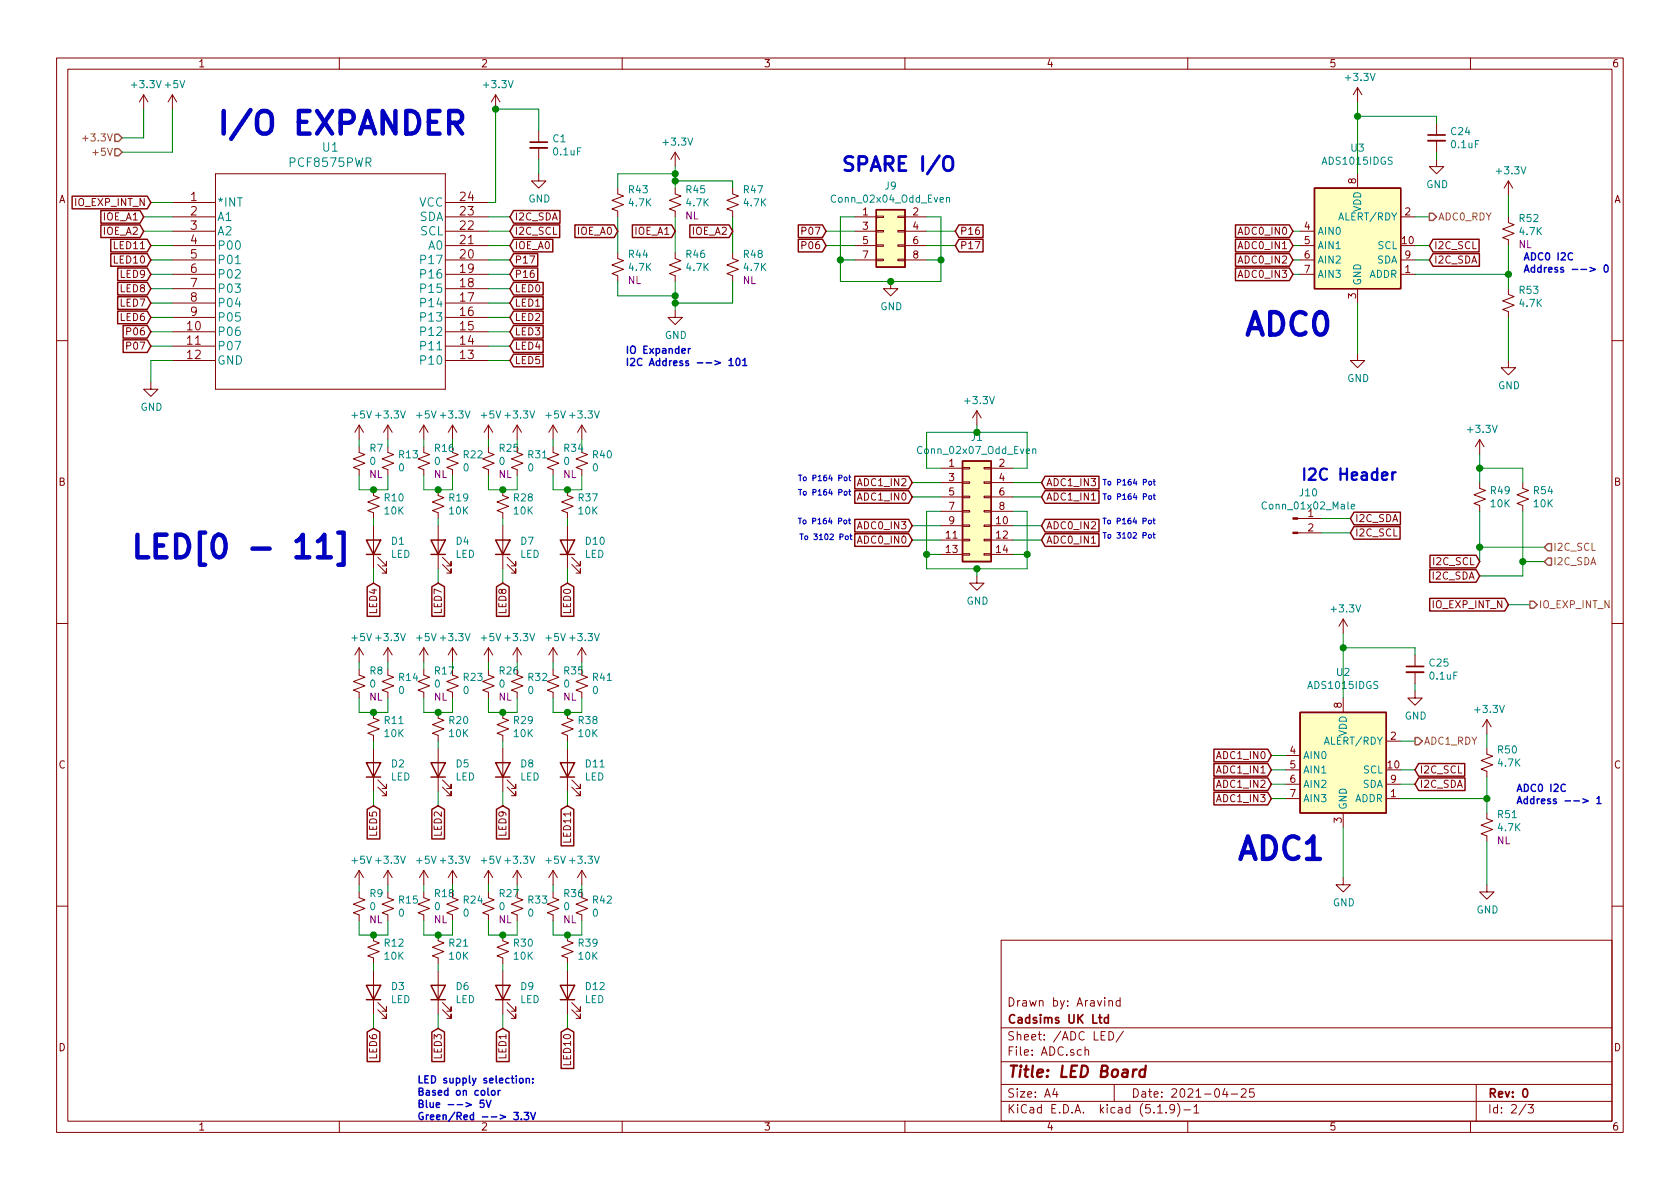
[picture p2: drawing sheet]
<svg xmlns="http://www.w3.org/2000/svg" width="297mm" height="210mm" viewBox="0 0 297 210" stroke-linecap="round" stroke-linejoin="round" font-family="sans-serif">
<defs><g id="words">
<g font-size="5.6" fill="#0000c2">
<text x="38.1" y="23.8">I/O EXPANDER</text>
<text x="219.7" y="59.4">ADC0</text>
<text x="22.9" y="98.7">LED[0 - 11]</text>
<text x="218.4" y="152.1">ADC1</text>
</g>
<text font-size="3.5" fill="#0000c2" x="148.6" y="30.3">SPARE I/O</text>
<text font-size="2.8" fill="#0000c2" x="229.9" y="85">I2C Header</text>
<text font-size="2.8" fill="#840000" x="178" y="190.5">Title: LED Board</text>
<g font-size="2.1" fill="#008484">
<text x="51.5" y="29.5">PCF8575PWR</text>
<text x="57.1" y="26.8">U1</text>
<text x="38.4" y="36.5">*INT</text>
<text x="38.4" y="39.1">A1</text>
<text x="38.4" y="41.6">A2</text>
<text x="74.1" y="39.1">SDA</text>
<text x="74.1" y="36.5">VCC</text>
<text x="74.3" y="41.6">SCL</text>
<text x="38.4" y="44.2">P00</text>
<text x="38.4" y="46.7">P01</text>
<text x="74.8" y="46.7">P17</text>
<text x="75.8" y="44.2">A0</text>
<text x="38.4" y="49.2">P02</text>
<text x="38.4" y="51.8">P03</text>
<text x="74.8" y="51.8">P15</text>
<text x="74.8" y="49.2">P16</text>
<text x="38.4" y="54.3">P04</text>
<text x="38.4" y="56.9">P05</text>
<text x="38.4" y="59.4">P06</text>
<text x="74.8" y="59.4">P12</text>
<text x="74.8" y="56.9">P13</text>
<text x="74.8" y="54.3">P14</text>
<text x="38.4" y="61.9">P07</text>
<text x="38.4" y="64.5">GND</text>
<text x="74.8" y="64.5">P10</text>
<text x="74.8" y="61.9">P11</text>
</g>
<g font-size="2.1" fill="#840000">
<text x="33.7" y="35.6">1</text>
<text x="81.4" y="35.6">24</text>
<text x="33.7" y="38.1">2</text>
<text x="33.7" y="40.6">3</text>
<text x="81.4" y="40.6">22</text>
<text x="81.4" y="38.1">23</text>
<text x="33.7" y="43.2">4</text>
<text x="33.7" y="45.7">5</text>
<text x="81.4" y="45.7">20</text>
<text x="81.4" y="43.2">21</text>
<text x="33.7" y="48.3">6</text>
<text x="33.7" y="50.8">7</text>
<text x="33.7" y="53.3">8</text>
<text x="81.4" y="53.3">17</text>
<text x="81.4" y="50.8">18</text>
<text x="81.4" y="48.3">19</text>
<text x="33.1" y="58.4">10</text>
<text x="33.7" y="55.9">9</text>
<text x="81.4" y="58.4">15</text>
<text x="81.4" y="55.9">16</text>
<text x="33.1" y="61">11</text>
<text x="33.1" y="63.5">12</text>
<text x="81.4" y="63.5">13</text>
<text x="81.4" y="61">14</text>
<text x="178" y="178">Drawn by: Aravind</text>
<text x="178" y="184">Sheet: /ADC LED/</text>
<text x="178" y="181">Cadsims UK Ltd</text>
<text x="178" y="186.7">File: ADC.sch</text>
<text x="178" y="196.9">KiCad E.D.A. kicad (5.1.9)-1</text>
<text x="178" y="194.1">Size: A4</text>
<text x="200" y="194.1">Date: 2021-04-25</text>
<text x="263" y="194.1">Rev: 0</text>
<text x="263" y="196.9">Id: 2/3</text>
</g>
<g font-size="1.8" fill="#840000">
<text x="35" y="11.9">1</text>
<text x="85" y="11.9">2</text>
<text x="135" y="11.9">3</text>
<text x="185" y="11.9">4</text>
<text x="235" y="11.9">5</text>
<text x="285" y="11.9">6</text>
<text x="10.4" y="35.9">A</text>
<text x="239.8" y="32.5" transform="rotate(-90 239.8 32.5)">8</text>
<text x="285.4" y="35.9">A</text>
<text x="13.4" y="36.4">IO_EXP_INT_N</text>
<text x="18.3" y="39">IOE_A1</text>
<text x="18.3" y="41.5">IOE_A2</text>
<text x="91" y="41.5">I2C_SCL</text>
<text x="91" y="39">I2C_SDA</text>
<text x="102.1" y="41.5">IOE_A0</text>
<text x="112.3" y="41.5">IOE_A1</text>
<text x="122.5" y="41.5">IOE_A2</text>
<text x="142.1" y="41.5">P07</text>
<text x="152.6" y="38.1">1</text>
<text x="152.6" y="40.6">3</text>
<text x="161.4" y="38.1">2</text>
<text x="161.4" y="40.6">4</text>
<text x="169.7" y="41.5">P16</text>
<text x="219.3" y="41.5">ADC0_IN0</text>
<text x="230.7" y="40.6">4</text>
<text x="248.4" y="38.1">2</text>
<text x="20.4" y="44.1">LED11</text>
<text x="20.4" y="46.6">LED10</text>
<text x="91" y="46.6">P17</text>
<text x="91" y="44.1">IOE_A0</text>
<text x="142.1" y="44.1">P06</text>
<text x="152.6" y="43.2">5</text>
<text x="152.6" y="45.7">7</text>
<text x="161.4" y="43.2">6</text>
<text x="161.4" y="45.7">8</text>
<text x="169.7" y="44.1">P17</text>
<text x="219.3" y="46.6">ADC0_IN2</text>
<text x="219.3" y="44.1">ADC0_IN1</text>
<text x="230.7" y="43.2">5</text>
<text x="230.7" y="45.7">6</text>
<text x="248" y="43.2">10</text>
<text x="248.4" y="45.7">9</text>
<text x="253.5" y="46.6">I2C_SDA</text>
<text x="253.5" y="44.1">I2C_SCL</text>
<text x="21.4" y="49.1">LED9</text>
<text x="21.4" y="51.7">LED8</text>
<text x="91" y="49.1">P16</text>
<text x="91" y="51.7">LED0</text>
<text x="219.3" y="49.1">ADC0_IN3</text>
<text x="230.7" y="48.3">7</text>
<text x="239.8" y="52.8" transform="rotate(-90 239.8 52.8)">3</text>
<text x="248.4" y="48.3">1</text>
<text x="21.4" y="54.2">LED7</text>
<text x="21.4" y="56.8">LED6</text>
<text x="22.7" y="59.3">P06</text>
<text x="91" y="59.3">LED3</text>
<text x="91" y="54.2">LED1</text>
<text x="91" y="56.8">LED2</text>
<text x="22.7" y="61.8">P07</text>
<text x="91" y="64.4">LED5</text>
<text x="91" y="61.8">LED4</text>
<text x="88.4" y="79.9">R25</text>
<text x="167.8" y="82.5">1</text>
<text x="176.7" y="82.5">2</text>
<text x="10.4" y="85.9">B</text>
<text x="151.9" y="86">ADC1_IN2</text>
<text x="151.9" y="88.5">ADC1_IN0</text>
<text x="167.8" y="85.1">3</text>
<text x="167.8" y="87.6">5</text>
<text x="176.7" y="85.1">4</text>
<text x="176.7" y="87.6">6</text>
<text x="184.9" y="88.5">ADC1_IN1</text>
<text x="184.9" y="86">ADC1_IN3</text>
<text x="285.4" y="85.9">B</text>
<text x="151.9" y="93.6">ADC0_IN3</text>
<text x="167.3" y="95.2">11</text>
<text x="167.8" y="90.2">7</text>
<text x="167.8" y="92.7">9</text>
<text x="176.2" y="92.7">10</text>
<text x="176.2" y="95.2">12</text>
<text x="176.7" y="90.2">8</text>
<text x="184.9" y="93.6">ADC0_IN2</text>
<text x="231.3" y="91.4">1</text>
<text x="231.3" y="94">2</text>
<text x="239.5" y="94.9">I2C_SCL</text>
<text x="239.5" y="92.3">I2C_SDA</text>
<text x="151.9" y="96.1">ADC0_IN0</text>
<text x="167.3" y="97.8">13</text>
<text x="176.2" y="97.8">14</text>
<text x="184.9" y="96.1">ADC0_IN1</text>
<text x="253.6" y="99.9">I2C_SCL</text>
<text x="253.4" y="102.5">I2C_SDA</text>
<text x="253.4" y="107.6">IO_EXP_INT_N</text>
<text x="66.7" y="108.4" transform="rotate(-90 66.7 108.4)">LED4</text>
<text x="78.1" y="108.4" transform="rotate(-90 78.1 108.4)">LED7</text>
<text x="89.5" y="108.4" transform="rotate(-90 89.5 108.4)">LED8</text>
<text x="101" y="108.4" transform="rotate(-90 101 108.4)">LED0</text>
<text x="76.9" y="119.3">R17</text>
<text x="88.4" y="119.3">R26</text>
<text x="99.8" y="119.3">R35</text>
<text x="237.2" y="125.2" transform="rotate(-90 237.2 125.2)">8</text>
<text x="245.9" y="130.8">2</text>
<text x="10.4" y="135.9">C</text>
<text x="215.4" y="134.2">ADC1_IN0</text>
<text x="215.4" y="136.8">ADC1_IN1</text>
<text x="228.1" y="133.3">4</text>
<text x="228.1" y="135.9">5</text>
<text x="245.4" y="135.9">10</text>
<text x="251" y="136.8">I2C_SCL</text>
<text x="285.4" y="135.9">C</text>
<text x="215.4" y="141.9">ADC1_IN3</text>
<text x="215.4" y="139.3">ADC1_IN2</text>
<text x="228.1" y="138.4">6</text>
<text x="228.1" y="141">7</text>
<text x="245.9" y="141">1</text>
<text x="245.9" y="138.4">9</text>
<text x="251" y="139.3">I2C_SDA</text>
<text x="66.7" y="147.8" transform="rotate(-90 66.7 147.8)">LED5</text>
<text x="78.1" y="147.8" transform="rotate(-90 78.1 147.8)">LED2</text>
<text x="89.5" y="147.8" transform="rotate(-90 89.5 147.8)">LED9</text>
<text x="101" y="148.8" transform="rotate(-90 101 148.8)">LED11</text>
<text x="237.2" y="145.5" transform="rotate(-90 237.2 145.5)">3</text>
<text x="76.9" y="158.6">R18</text>
<text x="88.4" y="158.6">R27</text>
<text x="99.8" y="158.6">R36</text>
<text x="10.4" y="185.9">D</text>
<text x="285.4" y="185.9">D</text>
<text x="66.7" y="187.2" transform="rotate(-90 66.7 187.2)">LED6</text>
<text x="78.1" y="187.2" transform="rotate(-90 78.1 187.2)">LED3</text>
<text x="89.5" y="187.2" transform="rotate(-90 89.5 187.2)">LED1</text>
<text x="101" y="188.2" transform="rotate(-90 101 188.2)">LED10</text>
<text x="35" y="199.9">1</text>
<text x="85" y="199.9">2</text>
<text x="135" y="199.9">3</text>
<text x="185" y="199.9">4</text>
<text x="235" y="199.9">5</text>
<text x="285" y="199.9">6</text>
</g>
<g font-size="1.8" fill="#008484">
<text x="23.4" y="15.6">+3.3V +5V</text>
<text x="85.7" y="15.6">+3.3V</text>
<text x="238.1" y="14.3">+3.3V</text>
<text x="256.6" y="23.9">C24</text>
<text x="97.8" y="25.2">C1</text>
<text x="98" y="27.5">0.1uF</text>
<text x="117.4" y="25.7">+3.3V</text>
<text x="234" y="29.1">ADS1015IDGS</text>
<text x="238.9" y="26.8">U3</text>
<text x="256.7" y="26.2">0.1uF</text>
<text x="93.4" y="35.8">GND</text>
<text x="111.2" y="34.2">R43</text>
<text x="121.4" y="34.2">R45</text>
<text x="131.5" y="34.2">R47</text>
<text x="147.4" y="35.8">Conn_02x04_Odd_Even</text>
<text x="156.5" y="33.5">J9</text>
<text x="252.2" y="33.3">GND</text>
<text x="264.7" y="30.8">+3.3V</text>
<text x="111.3" y="36.5">4.7K</text>
<text x="121.5" y="36.5">4.7K</text>
<text x="131.6" y="36.5">4.7K</text>
<text x="232.9" y="41.5">AIN0</text>
<text x="237" y="39">ALERT/RDY</text>
<text x="240.7" y="37.5" transform="rotate(-90 240.7 37.5)">VDD</text>
<text x="268.7" y="39.3">R52</text>
<text x="268.8" y="41.6">4.7K</text>
<text x="111.2" y="45.6">R44</text>
<text x="111.3" y="47.9">4.7K</text>
<text x="121.4" y="45.6">R46</text>
<text x="121.5" y="47.9">4.7K</text>
<text x="131.5" y="45.6">R48</text>
<text x="131.6" y="47.9">4.7K</text>
<text x="232.9" y="44.1">AIN1</text>
<text x="232.9" y="46.6">AIN2</text>
<text x="243.4" y="46.6">SDA</text>
<text x="243.6" y="44.1">SCL</text>
<text x="232.9" y="49.1">AIN3</text>
<text x="240.7" y="50.5" transform="rotate(-90 240.7 50.5)">GND</text>
<text x="242" y="49.1">ADDR</text>
<text x="268.7" y="52">R53</text>
<text x="117.6" y="59.9">GND</text>
<text x="155.7" y="54.9">GND</text>
<text x="268.8" y="54.3">4.7K</text>
<text x="170.8" y="71.5">+3.3V</text>
<text x="238.2" y="67.6">GND</text>
<text x="264.9" y="68.8">GND</text>
<text x="24.8" y="72.6">GND</text>
<text x="62.3" y="74">+5V +3.3V</text>
<text x="73.7" y="74">+5V +3.3V</text>
<text x="85.1" y="74">+5V +3.3V</text>
<text x="96.6" y="74">+5V +3.3V</text>
<text x="171.8" y="78">J1</text>
<text x="259.7" y="76.5">+3.3V</text>
<text x="65.4" y="79.9">R7</text>
<text x="65.4" y="82.2">0</text>
<text x="70.5" y="83.4">0</text>
<text x="70.6" y="81">R13</text>
<text x="76.9" y="82.2">0</text>
<text x="76.9" y="79.9">R16</text>
<text x="81.9" y="83.4">0</text>
<text x="82" y="81">R22</text>
<text x="88.3" y="82.2">0</text>
<text x="93.4" y="83.4">0</text>
<text x="93.4" y="81">R31</text>
<text x="99.7" y="82.2">0</text>
<text x="99.8" y="79.9">R34</text>
<text x="104.8" y="83.4">0</text>
<text x="104.9" y="81">R40</text>
<text x="162.7" y="80.3">Conn_02x07_Odd_Even</text>
<text x="68" y="88.7">R10</text>
<text x="79.5" y="88.7">R19</text>
<text x="90.9" y="88.7">R28</text>
<text x="102.3" y="88.7">R37</text>
<text x="229.9" y="87.8">J10</text>
<text x="263.6" y="87.4">R49</text>
<text x="263.6" y="89.7">10K</text>
<text x="271.2" y="87.4">R54</text>
<text x="271.2" y="89.7">10K</text>
<text x="68" y="91">10K</text>
<text x="79.5" y="91">10K</text>
<text x="90.9" y="91">10K</text>
<text x="102.3" y="91">10K</text>
<text x="223.7" y="90.1">Conn_01x02_Male</text>
<text x="69.1" y="98.6">LED</text>
<text x="69.2" y="96.3">D1</text>
<text x="80.5" y="98.6">LED</text>
<text x="80.7" y="96.3">D4</text>
<text x="91.9" y="98.6">LED</text>
<text x="92.1" y="96.3">D7</text>
<text x="103.4" y="98.6">LED</text>
<text x="103.6" y="96.3">D10</text>
<text x="170.9" y="106.9">GND</text>
<text x="62.3" y="113.4">+5V +3.3V</text>
<text x="73.7" y="113.4">+5V +3.3V</text>
<text x="85.1" y="113.4">+5V +3.3V</text>
<text x="96.6" y="113.4">+5V +3.3V</text>
<text x="235.5" y="108.3">+3.3V</text>
<text x="65.4" y="119.3">R8</text>
<text x="236.4" y="119.5">U2</text>
<text x="252.8" y="117.9">C25</text>
<text x="65.4" y="121.6">0</text>
<text x="70.5" y="122.7">0</text>
<text x="70.6" y="120.4">R14</text>
<text x="76.9" y="121.6">0</text>
<text x="81.9" y="122.7">0</text>
<text x="82" y="120.4">R23</text>
<text x="88.3" y="121.6">0</text>
<text x="93.4" y="122.7">0</text>
<text x="93.4" y="120.4">R32</text>
<text x="99.7" y="121.6">0</text>
<text x="104.8" y="122.7">0</text>
<text x="104.9" y="120.4">R41</text>
<text x="231.5" y="121.8">ADS1015IDGS</text>
<text x="252.9" y="120.2">0.1uF</text>
<text x="68" y="128">R11</text>
<text x="68" y="130.3">10K</text>
<text x="79.5" y="128">R20</text>
<text x="79.5" y="130.3">10K</text>
<text x="90.9" y="128">R29</text>
<text x="90.9" y="130.3">10K</text>
<text x="102.3" y="128">R38</text>
<text x="102.3" y="130.3">10K</text>
<text x="234.5" y="131.7">ALERT/RDY</text>
<text x="238.1" y="130.2" transform="rotate(-90 238.1 130.2)">VDD</text>
<text x="248.4" y="127.2">GND</text>
<text x="260.9" y="126.1">+3.3V</text>
<text x="69.2" y="135.7">D2</text>
<text x="80.7" y="135.7">D5</text>
<text x="92.1" y="135.7">D8</text>
<text x="103.6" y="135.7">D11</text>
<text x="230.4" y="134.2">AIN0</text>
<text x="230.4" y="136.8">AIN1</text>
<text x="241.1" y="136.8">SCL</text>
<text x="264.9" y="133.2">R50</text>
<text x="265" y="135.6">4.7K</text>
<text x="69.1" y="138">LED</text>
<text x="80.5" y="138">LED</text>
<text x="91.9" y="138">LED</text>
<text x="103.4" y="138">LED</text>
<text x="230.4" y="139.3">AIN2</text>
<text x="230.4" y="141.9">AIN3</text>
<text x="238.1" y="143.3" transform="rotate(-90 238.1 143.3)">GND</text>
<text x="239.5" y="141.9">ADDR</text>
<text x="240.9" y="139.3">SDA</text>
<text x="264.9" y="144.7">R51</text>
<text x="265" y="147">4.7K</text>
<text x="62.3" y="152.7">+5V +3.3V</text>
<text x="73.7" y="152.7">+5V +3.3V</text>
<text x="85.1" y="152.7">+5V +3.3V</text>
<text x="96.6" y="152.7">+5V +3.3V</text>
<text x="65.4" y="158.6">R9</text>
<text x="65.4" y="161">0</text>
<text x="70.6" y="159.8">R15</text>
<text x="76.9" y="161">0</text>
<text x="82" y="159.8">R24</text>
<text x="88.3" y="161">0</text>
<text x="93.4" y="159.8">R33</text>
<text x="99.7" y="161">0</text>
<text x="104.9" y="159.8">R42</text>
<text x="235.7" y="160.3">GND</text>
<text x="261.1" y="161.5">GND</text>
<text x="68" y="167.4">R12</text>
<text x="70.5" y="162.1">0</text>
<text x="79.5" y="167.4">R21</text>
<text x="81.9" y="162.1">0</text>
<text x="90.9" y="167.4">R30</text>
<text x="93.4" y="162.1">0</text>
<text x="102.3" y="167.4">R39</text>
<text x="104.8" y="162.1">0</text>
<text x="68" y="169.7">10K</text>
<text x="79.5" y="169.7">10K</text>
<text x="90.9" y="169.7">10K</text>
<text x="102.3" y="169.7">10K</text>
<text x="69.1" y="177.4">LED</text>
<text x="69.2" y="175.1">D3</text>
<text x="80.5" y="177.4">LED</text>
<text x="80.7" y="175.1">D6</text>
<text x="91.9" y="177.4">LED</text>
<text x="92.1" y="175.1">D9</text>
<text x="103.4" y="177.4">LED</text>
<text x="103.6" y="175.1">D12</text>
</g>
<g font-size="1.8" fill="#848400">
<text x="15.4" y="25">+3.3V</text>
<text x="16.9" y="27.6">+5V</text>
<text x="254.3" y="39">ADC0_RDY</text>
<text x="274.6" y="97.4">I2C_SCL</text>
<text x="274.6" y="99.9">I2C_SDA</text>
<text x="272" y="107.6">IO_EXP_INT_N</text>
<text x="251.7" y="131.7">ADC1_RDY</text>
</g>
<g font-size="1.8" fill="#840084">
<text x="121.2" y="38.8">NL</text>
<text x="268.5" y="43.9">NL</text>
<text x="111" y="50.2">NL</text>
<text x="131.3" y="50.2">NL</text>
<text x="65.3" y="84.5">NL</text>
<text x="76.7" y="84.5">NL</text>
<text x="88.2" y="84.5">NL</text>
<text x="99.6" y="84.5">NL</text>
<text x="65.3" y="123.9">NL</text>
<text x="76.7" y="123.9">NL</text>
<text x="88.2" y="123.9">NL</text>
<text x="99.6" y="123.9">NL</text>
<text x="264.7" y="149.3">NL</text>
<text x="65.3" y="163.3">NL</text>
<text x="76.7" y="163.3">NL</text>
<text x="88.2" y="163.3">NL</text>
<text x="99.6" y="163.3">NL</text>
</g>
<g font-size="1.8" fill="#0000c2">
<text x="269.2" y="46">ADC0 I2C</text>
<text x="269.2" y="48.2">Address --&gt; 0</text>
<text x="110.5" y="62.6">IO Expander</text>
<text x="110.5" y="64.7">I2C Address --&gt; 101</text>
<text x="268" y="140">ADC0 I2C</text>
<text x="268" y="142.2">Address --&gt; 1</text>
<text x="73.7" y="191.6">LED supply selection:</text>
<text x="73.7" y="193.7">Based on color</text>
<text x="73.7" y="195.9">Blue --&gt; 5V</text>
<text x="73.7" y="198.1">Green/Red --&gt; 3.3V</text>
</g>
<g font-size="1.4" fill="#0000c2">
<text x="141" y="85.1">To P164 Pot</text>
<text x="141" y="87.6">To P164 Pot</text>
<text x="194.8" y="85.8">To P164 Pot</text>
<text x="194.8" y="88.4">To P164 Pot</text>
<text x="141.2" y="95.5">To 3102 Pot</text>
<text x="142.7" y="92.7">To P164 Pot</text>
<text x="194.8" y="95.2">To 3102 Pot</text>
<text x="196.6" y="92.7">To P164 Pot</text>
</g>
</g></defs>
<g fill="none" stroke="#840000" stroke-width=".18">
<path d="M10 10.3h277v189.9h-277zM12 12.2h273v186.1h-273zM25.4 16.8l-.8 1.2M25.4 16.8v2.5M25.4 16.8l.8 1.2M30.5 16.8l-.8 1.2M30.5 16.8v2.5M30.5 16.8l.7 1.2M60 10.3v1.9M87.6 16.8l-.7 1.2M87.6 16.8v2.5M87.6 16.8l.8 1.2"/>
<path d="M110 10.3v1.9M160 10.3v1.9M210 10.3v1.9M240 15.5l-.7 1.3M240 15.5v2.5M240 15.5l.8 1.3M260 10.3v1.9M30.5 38.3h7.6M30.5 35.8h7.6M38.1 30.7h40.6v38.1h-40.6zM78.7 38.3h7.7M78.7 35.8h7.7"/>
<path d="M95.2 30.7v1.3h1.3l-1.3 1.3-1.2-1.3h1.2M95.2 23.1v2M95.2 26.2v2M109.2 33.3v1l1 .4-2 .7 2 .8-2 .8 1 .3v1M119.4 33.3v1l1 .4-2 .7 2 .8-2 .8 1 .3v1M119.4 26.9v2.6M119.4 26.9l-.8 1.3M119.4 26.9l.7 1.3M129.5 33.3v1l1.1 .4-2.1 .7 2.1 .8-2.1 .8 1 .3v1M151.1 38.3h3.8M154.9 38.2h1.3v.3h-1.3zM158.7 38.2h1.3v.3h-1.3z"/>
<path d="M160 38.3h3.8M240 30.7v2.6M247.6 38.3h2.6M254 28.2v1.3h1.3l-1.3 1.2-1.3-1.2h1.3M254 21.8v2.1M254 24.9v2M266.7 38.3v1.1l1 .3-2 .8 2 .8-2 .7 1 .4v1M266.7 32l-.8 1.3M266.7 32v2.5M266.7 32l.8 1.3M30.5 40.9h7.6M30.5 43.4h7.6"/>
<path d="M30.5 46h7.6M30.5 48.5h7.6M30.5 51h7.6M30.5 53.6h7.6M30.5 56.1h7.6M30.5 58.7h7.6M78.7 40.9h7.7M78.7 43.4h7.7M78.7 46h7.7M78.7 48.5h7.7M78.7 51h7.7M78.7 53.6h7.7"/>
<path d="M78.7 56.1h7.7M78.7 58.7h7.7M109.2 44.7v1l1 .4-2 .8 2 .7-2 .8 1 .4v1M119.4 44.7v1l1 .4-2 .8 2 .7-2 .8 1 .4v1M119.4 54.9v1.2h1.2l-1.2 1.3-1.3-1.3h1.3M129.5 44.7v1l1.1 .4-2.1 .8 2.1 .7-2.1 .8 1 .4v1M151.1 40.9h3.8M151.1 43.4h3.8M151.1 46h3.8M154.9 45.8h1.3v.3h-1.3zM154.9 43.3h1.3v.3h-1.3zM154.9 40.8h1.3v.2h-1.3z"/>
<path d="M157.5 49.8v1.2h1.2l-1.2 1.3-1.3-1.3h1.3M158.7 45.8h1.3v.3h-1.3zM158.7 43.3h1.3v.3h-1.3zM158.7 40.8h1.3v.2h-1.3zM160 40.9h3.8M160 43.4h3.8M160 46h3.8M229.9 40.9h2.5M229.9 43.4h2.5M229.9 46h2.5M229.9 48.5h2.5M240 51v2.6"/>
<path d="M247.6 46h2.6M247.6 48.5h2.6M266.7 51v1.1l1 .3-2 .8 2 .8-2 .7 1 .4v1M10 60.2h2M26.7 67.6v1.2h1.2l-1.2 1.3-1.3-1.3h1.3M30.5 61.2h7.6M30.5 63.7h7.6M63.5 79v1l1 .4-2 .7 2 .8-2 .8 1 .4v1M63.5 75.2v2.5M63.5 75.2l-.8 1.2M63.5 75.2l.8 1.2M68.6 79v1l1 .4-2 .7 2 .8-2 .8 1 .4v1"/>
<path d="M68.6 75.2v2.5M68.6 75.2l-.8 1.2M68.6 75.2l.7 1.2M74.9 79v1l1 .4-2 .7 2 .8-2 .8 1 .4v1M74.9 75.2v2.5M74.9 75.2l-.7 1.2M74.9 75.2l.8 1.2M78.7 61.2h7.7M78.7 63.7h7.7M80 75.2v2.5M80 75.2l-.8 1.2M80 75.2l.8 1.2"/>
<path d="M86.4 79v1l1 .4-2.1 .7 2.1 .8-2.1 .8 1.1 .4v1M86.4 75.2v2.5M86.4 75.2l-.8 1.2M86.4 75.2l.7 1.2M91.4 75.2v2.5M91.4 75.2l-.7 1.2M91.4 75.2l.8 1.2M97.8 79v1l1 .4-2 .7 2 .8-2 .8 1 .4v1M97.8 75.2l-.8 1.2M97.8 75.2v2.5M97.8 75.2l.8 1.2M102.9 75.2v2.5"/>
<path d="M102.9 75.2l-.8 1.2M102.9 75.2l.7 1.2M172.7 72.6l-.7 1.3M172.7 72.6v2.6M172.7 72.6l.8 1.3M240 62.5v1.2h1.3l-1.3 1.3-1.2-1.3h1.2M261.6 77.7v2.6M261.6 77.7l-.7 1.3M261.6 77.7l.8 1.3M266.7 63.7v1.3h1.3l-1.3 1.3-1.3-1.3h1.3M285 60.2h2M66 86.6v1l1.1 .4-2.1 .8 2.1 .7-2.1 .8 1 .4v1"/>
<path d="M66 93v7.6M66.8 99.8l1.5 1.5v-.7v.7h-.7M66.8 98.5l1.5 1.6v-.8v.8h-.7M77.5 86.6v1l1 .4-2 .8 2 .7-2 .8 1 .4v1M77.5 93v7.6M78.2 99.8l1.6 1.5v-.7v.7h-.8M78.2 98.5l1.6 1.6v-.8v.8h-.8M80 80l1 .4-2 .7 2 .8-2 .8 1 .4v1M88.9 86.6v1l1 .4-2 .8 2 .7-2 .8 1 .4v1M88.9 93v7.6M89.7 99.8l1.5 1.5v-.7v.7h-.8M89.7 98.5l1.5 1.6v-.8v.8h-.8"/>
<path d="M91.4 80l1.1 .4-2.1 .7 2.1 .8-2.1 .8 1 .4v1M100.3 86.6v1l1 .4-2 .8 2 .7-2 .8 1 .4v1M100.3 93v7.6M101.1 99.8l1.5 1.5v-.7v.7h-.7M101.1 98.5l1.5 1.6v-.8v.8h-.7M102.9 80l1 .4-2 .7 2 .8-2 .8 1 .4v1M166.4 82.8h3.8M166.4 93h3.8M166.4 95.5h3.8M166.4 98h3.8M166.4 85.3h3.8M166.4 87.9h3.8"/>
<path d="M166.4 90.4h3.8M170.2 95.4h1.2v.2h-1.2zM170.2 97.9h1.2v.3h-1.2zM170.2 92.8h1.2v.3h-1.2zM170.2 87.8h1.2v.2h-1.2zM170.2 85.2h1.2v.3h-1.2zM170.2 82.7h1.2v.2h-1.2zM170.2 90.3h1.2v.2h-1.2zM174 95.4h1.3v.2h-1.3zM174 97.9h1.3v.3h-1.3zM174 92.8h1.3v.3h-1.3zM174 87.8h1.3v.2h-1.3z"/>
<path d="M174 85.2h1.3v.3h-1.3zM174 82.7h1.3v.2h-1.3zM174 90.3h1.3v.2h-1.3zM175.3 82.8h3.8M175.3 93h3.8M175.3 95.5h3.8M175.3 98h3.8M175.3 85.3h3.8M175.3 87.9h3.8M175.3 90.4h3.8M193 88.4h.7M193 96.1h.7"/>
<path d="M229.5 94.2h4.2M229.5 91.7h4.2M261.6 85.3v1.1l1 .3-2 .8 2 .8-2 .7 1 .4v1M269.2 85.3v1.1l1.1 .3-2.1 .8 2.1 .8-2.1 .7 1 .4v1M10 110.3h2M63.5 118.4v1l1 .4-2 .7 2 .8-2 .7 1 .4v1M63.5 114.5v2.6M63.5 114.5l-.8 1.3M63.5 114.5l.8 1.3M68.6 118.4v1l1 .4-2 .7 2 .8-2 .7 1 .4v1M68.6 114.5v2.6M68.6 114.5l-.8 1.3"/>
<path d="M68.6 114.5l.7 1.3M74.9 118.4v1l1 .4-2 .7 2 .8-2 .7 1 .4v1M74.9 114.5v2.6M74.9 114.5l-.7 1.3M74.9 114.5l.8 1.3M80 119.4l1 .4-2 .7 2 .8-2 .7 1 .4v1M80 114.5v2.6M80 114.5l-.8 1.3M80 114.5l.8 1.3M86.4 118.4v1l1 .4-2.1 .7 2.1 .8-2.1 .7 1.1 .4v1M86.4 114.5v2.6M86.4 114.5l-.8 1.3"/>
<path d="M86.4 114.5l.7 1.3M91.4 119.4l1.1 .4-2.1 .7 2.1 .8-2.1 .7 1 .4v1M91.4 114.5v2.6M91.4 114.5l-.7 1.3M91.4 114.5l.8 1.3M97.8 118.4v1l1 .4-2 .7 2 .8-2 .7 1 .4v1M97.8 114.5v2.6M97.8 114.5l-.8 1.3M97.8 114.5l.8 1.3M102.9 119.4l1 .4-2 .7 2 .8-2 .7 1 .4v1M102.9 114.5v2.6M102.9 114.5l-.8 1.3"/>
<path d="M102.9 114.5l.7 1.3M172.7 101.8v1.3h1.3l-1.3 1.3-1.3-1.3h1.3M237.5 109.5v2.5M237.5 109.5l-.8 1.2M237.5 109.5l.8 1.2M250.2 115.8v2.1M250.2 118.9v2M285 110.3h2M66 126v1l1.1 .4-2.1 .7 2.1 .8-2.1 .8 1 .3v1.1M66 132.3v7.6M66.8 139.2l1.5 1.5v-.8v.8h-.7M66.8 137.9l1.5 1.5v-.7v.7h-.7"/>
<path d="M77.5 126v1l1 .4-2 .7 2 .8-2 .8 1 .3v1.1M77.5 132.3v7.6M78.2 139.2l1.6 1.5v-.8v.8h-.8M78.2 137.9l1.6 1.5v-.7v.7h-.8M88.9 126v1l1 .4-2 .7 2 .8-2 .8 1 .3v1.1M88.9 132.3v7.6M89.7 139.2l1.5 1.5v-.8v.8h-.8M89.7 137.9l1.5 1.5v-.7v.7h-.8M100.3 126v1l1 .4-2 .7 2 .8-2 .8 1 .3v1.1M100.3 132.3v7.6M101.1 139.2l1.5 1.5v-.8v.8h-.7M101.1 137.9l1.5 1.5v-.7v.7h-.7"/>
<path d="M227.3 133.6h2.6M227.3 136.1h2.6M227.3 138.7h2.6M237.5 123.4v2.6M245.1 131.1h2.5M245.1 138.7h2.5M250.2 122.2v1.2h1.3l-1.3 1.3-1.3-1.3h1.3M262.9 132.3v1l1 .4-2 .8 2 .7-2 .8 1 .4v1M262.9 127.2l-.8 1.3M262.9 127.2v2.6M262.9 127.2l.8 1.3M63.5 157.7v1l1 .4-2 .8 2 .7-2 .8 1 .4v1"/>
<path d="M63.5 153.9v2.6M63.5 153.9l-.8 1.3M63.5 153.9l.8 1.3M68.6 157.7v1l1 .4-2 .8 2 .7-2 .8 1 .4v1M68.6 153.9v2.6M68.6 153.9l-.8 1.3M68.6 153.9l.7 1.3M74.9 157.7v1l1 .4-2 .8 2 .7-2 .8 1 .4v1M74.9 153.9v2.6M74.9 153.9l-.7 1.3M74.9 153.9l.8 1.3M80 158.7l1 .4-2 .8 2 .7-2 .8 1 .4v1"/>
<path d="M80 153.9v2.6M80 153.9l-.8 1.3M80 153.9l.8 1.3M86.4 157.7v1l1 .4-2.1 .8 2.1 .7-2.1 .8 1.1 .4v1M86.4 153.9v2.6M86.4 153.9l-.8 1.3M86.4 153.9l.7 1.3M91.4 158.7l1.1 .4-2.1 .8 2.1 .7-2.1 .8 1 .4v1M91.4 153.9v2.6M91.4 153.9l-.7 1.3M91.4 153.9l.8 1.3M97.8 157.7v1l1 .4-2 .8 2 .7-2 .8 1 .4v1"/>
<path d="M97.8 153.9v2.6M97.8 153.9l-.8 1.3M97.8 153.9l.8 1.3M102.9 158.7l1 .4-2 .8 2 .7-2 .8 1 .4v1M102.9 153.9v2.6M102.9 153.9l-.8 1.3M102.9 153.9l.7 1.3M227.3 141.2h2.6M237.5 155.2v1.3h1.3l-1.3 1.2-1.3-1.2h1.3M237.5 143.8v2.5M245.1 141.2h2.5M262.9 156.5v1.2h1.3l-1.3 1.3-1.3-1.3h1.3"/>
<path d="M262.9 143.8v1l1 .4-2 .7 2 .8-2 .7 1 .4v1M10 160.2h2M66 165.3v1.1l1.1 .3-2.1 .8 2.1 .8-2.1 .7 1 .4v1M66 171.7v7.6M66.8 178.6l1.5 1.5v-.8v.8h-.7M66.8 177.3l1.5 1.5v-.8v.8h-.7M77.5 165.3v1.1l1 .3-2 .8 2 .8-2 .7 1 .4v1M77.5 171.7v7.6M78.2 178.6l1.6 1.5v-.8v.8h-.8M78.2 177.3l1.6 1.5v-.8v.8h-.8M88.9 165.3v1.1l1 .3-2 .8 2 .8-2 .7 1 .4v1M88.9 171.7v7.6"/>
<path d="M89.7 178.6l1.5 1.5v-.8v.8h-.8M89.7 177.3l1.5 1.5v-.8v.8h-.8M100.3 165.3v1.1l1 .3-2 .8 2 .8-2 .7 1 .4v1M100.3 171.7v7.6M101.1 178.6l1.5 1.5v-.8v.8h-.7M101.1 177.3l1.5 1.5v-.8v.8h-.7M177 166.3h108v32h-108zM196.1 177.1v-.1a.37 .37 0 0 1 .6 .1v.8M196.1 176.9v1M198 177l-.4-.1-.3 .3 .1 .6 .2 .1 .4-.1M198 176.4v1.5M285 160.2h2"/>
<path d="M60 198.3v1.9M110 198.3v1.9M160 198.3v1.9M177 194.8h108M177 191.8h108M177 187.8h108M177 181.8h108M186.5 192.5l-.4 1h1M186.8 193v1M191.8 185.7l.2-.1 .4 .1 .1 .9M191.8 185.1v1.5M196.1 182.4a.75 .75 0 0 1 .8 .8 .75 .75 0 0 1-.8 .7z"/>
<path d="M197 191.8v3M198.6 182.3l-1.3 2M204.7 196.8h.8M206.2 196.7v.1M207.7 196l-.1 .1a.48 .48 0 0 1-.6 .1l-.2-.2 .2-.6a.48 .48 0 0 1 .6 .1 1.27 1.27 0 0 1-.2 1.2l-.4 .1M208.2 195.1a1.71 1.71 0 0 1 0 2.3M209.3 196.3h1.2M210 198.3v1.9M211.1 195.8l.4-.5v1.5M211.1 196.8h.9M216.6 192.5l-.4 1h.9M216.9 193v1"/>
<path d="M217.7 193.5h1.1M219.5 192.7l.2-.2h.3l.3 .2v.3v.2l-.9 .8h.9M221.7 192.5h-.7l-.1 .7 .2-.1 .5 .1 .2 .2-.1 .5-.2 .1-.6-.1M260 198.3v1.9M261 191.8v6.5M269.8 195.2l-1.2 2M270.2 195.3h.9l-.5 .6 .4 .1v.7l-.2 .1-.6-.1"/>
</g>
<path d="M93.7 25.1h3.1M252.5 23.9h3M248.7 117.9h3M194.2 179.9h.6M194.5 179.4v1.3l.3 .2M196 179.4v1.5M196 180l-.5-.1-.3 .3 .2 .6h.6M269.4 192.7l.2-.2a.8 .8 0 0 1 .5 .8 .8 .8 0 0 1-.5 .7l-.2-.1-.2-.4z" fill="none" stroke="#840000" stroke-width=".3"/>
<path d="M202.5 189.2a.68 .68 0 0 0-1 .3v.8l.3 .1 .6-.1M202.6 188.4l-.3 2" fill="none" stroke="#840000" stroke-width=".41"/>
<g fill="none" stroke="#840000" stroke-width=".25">
<path d="M12.8 34.7h13.2l.7 1.1-.7 1.1h-13.2zM17.8 37.2h7l.6 1.1-.6 1.2h-7zM17.8 39.8h7l.6 1.1-.6 1.1h-7zM90.8 39.8h8.2v2.2h-8.2l-.6-1.1zM90.8 37.2h8.2v2.3h-8.2l-.6-1.2zM101.7 39.8h6.9l.6 1.1-.6 1.1h-6.9zM111.8 39.8h6.9l.7 1.1-.7 1.1h-6.9zM122 39.8h6.9l.6 1.1-.6 1.1h-6.9zM141.1 39.8h4.3l.6 1.1-.6 1.1h-4.3zM154.9 37.1h5.1v10.1h-5.1zM169.5 39.8h4.3v2.2h-4.3l-.6-1.1zM218.4 39.8h9.6l.6 1.1-.6 1.1h-9.6z"/>
<path d="M232.4 33.3h15.2v17.7h-15.2zM19.6 42.3h6.4l.7 1.1-.7 1.1h-6.4zM19.6 44.9h6.4l.7 1.1-.7 1.1h-6.4zM20.8 47.4h5.2l.7 1.1-.7 1.1h-5.2zM20.8 49.9h5.2l.7 1.1-.7 1.2h-5.2zM20.8 52.5h5.2l.7 1.1-.7 1.1h-5.2zM20.8 55h5.2l.7 1.1-.7 1.1h-5.2zM21.8 57.6h4.2l.7 1.1-.7 1.1h-4.2zM90.8 44.9h4.3v2.2h-4.3l-.6-1.1zM90.8 57.6h5.2v2.2h-5.2l-.6-1.1zM90.8 42.3h6.9v2.2h-6.9l-.6-1.1zM90.8 47.4h4.3v2.2h-4.3l-.6-1.1z"/>
<path d="M90.8 49.9h5.2v2.3h-5.2l-.6-1.2zM90.8 52.5h5.2v2.2h-5.2l-.6-1.1zM90.8 55h5.2v2.2h-5.2l-.6-1.1zM141.1 42.3h4.3l.6 1.1-.6 1.1h-4.3zM169.5 42.3h4.3v2.2h-4.3l-.6-1.1zM218.4 44.9h9.6l.6 1.1-.6 1.1h-9.6zM218.4 47.4h9.6l.6 1.1-.6 1.1h-9.6zM218.4 42.3h9.6l.6 1.1-.6 1.1h-9.6zM253.4 44.9h8.2v2.2h-8.2l-.7-1.1zM253.4 42.3h8.1v2.2h-8.1l-.7-1.1zM21.8 60.1h4.2l.7 1.1-.7 1.1h-4.2zM90.8 62.6h5.2v2.3h-5.2l-.6-1.2z"/>
<path d="M90.8 60.1h5.2v2.2h-5.2l-.6-1.1zM64.8 95.5h2.5l-1.3 2.5zM64.8 98h2.5M76.2 95.5h2.5l-1.2 2.5zM76.2 98h2.5M87.6 95.5h2.6l-1.3 2.5zM87.6 98h2.6M99.1 95.5h2.5l-1.3 2.5zM99.1 98h2.5M151.1 84.2h9.6l.6 1.1-.6 1.2h-9.6zM151.1 86.8h9.6l.6 1.1-.6 1.1h-9.6zM151.1 91.8h9.6l.6 1.2-.6 1.1h-9.6z"/>
<path d="M151.1 94.4h9.6l.6 1.1-.6 1.1h-9.6zM170.2 81.5h5.1v17.8h-5.1zM184.8 86.8h9.5v2.2h-9.5l-.7-1.1zM184.8 94.4h9.5v2.2h-9.5l-.7-1.1zM184.8 84.2h9.5v2.3h-9.5l-.7-1.2zM184.8 91.8h9.5v2.3h-9.5l-.7-1.1zM239.4 93.1h8.1v2.2h-8.1l-.6-1.1zM239.4 90.6h8.2v2.2h-8.2l-.6-1.1zM252.8 98.2h8.2l.6 1.1-.6 1.1h-8.2zM64.9 103.8l1.1-.7 1.2 .7v5.2h-2.3zM76.4 103.8l1.1-.7 1.1 .7v5.2h-2.2zM87.8 103.8l1.1-.7 1.1 .7v5.2h-2.2z"/>
<path d="M99.2 103.8l1.1-.7 1.1 .7v5.2h-2.2zM252.8 105.8h13.3l.6 1.1-.6 1.1h-13.3zM252.8 100.7h8.2l.6 1.1-.6 1.2h-8.2zM64.8 134.9h2.5l-1.3 2.5zM64.8 137.4h2.5M76.2 134.9h2.5l-1.2 2.5zM76.2 137.4h2.5M87.6 134.9h2.6l-1.3 2.5zM87.6 137.4h2.6M99.1 134.9h2.5l-1.3 2.5zM99.1 137.4h2.5M214.6 137.6h9.6l.6 1.1-.6 1.1h-9.6z"/>
<path d="M214.6 132.5h9.6l.6 1.1-.6 1.1h-9.6zM214.6 135h9.6l.6 1.1-.6 1.2h-9.6zM229.9 126h15.2v17.8h-15.2zM250.8 135h8.2v2.3h-8.2l-.6-1.2zM250.8 137.6h8.2v2.2h-8.2l-.6-1.1zM64.9 143.1l1.1-.6 1.2 .6v5.3h-2.3zM76.4 143.1l1.1-.6 1.1 .6v5.3h-2.2zM87.8 143.1l1.1-.6 1.1 .6v5.3h-2.2zM99.2 143.1l1.1-.6 1.1 .6v6.5h-2.2zM214.6 140.1h9.6l.6 1.1-.6 1.1h-9.6zM64.8 174.2h2.5l-1.3 2.6zM64.8 176.8h2.5"/>
<path d="M76.2 174.2h2.5l-1.2 2.6zM76.2 176.8h2.5M87.6 174.2h2.6l-1.3 2.6zM87.6 176.8h2.6M99.1 174.2h2.5l-1.3 2.6zM99.1 176.8h2.5M64.9 182.5l1.1-.6 1.2 .6v5.2h-2.3zM76.4 182.5l1.1-.6 1.1 .6v5.2h-2.2zM87.8 182.5l1.1-.6 1.1 .6v5.2h-2.2zM99.2 182.5l1.1-.6 1.1 .6v6.4h-2.2z"/>
</g>
<g fill="#ffffc2" stroke="#ffffc2" stroke-width=".18">
<path d="M170.2 81.5h5.1v17.8h-5.1z"/>
<path d="M154.9 37.1h5.1v10.1h-5.1z"/>
<path d="M229.9 126h15.2v17.8h-15.2z"/>
<path d="M232.4 33.3h15.2v17.7h-15.2z"/>
</g>
<path d="M167.4 35l.1-.1 .3 .1 .1 .8M167.4 34.9v.9M41.6 46.6h.9M182.6 79.5l.2-.1h.3v.8M182.6 79.4v.8M238.9 89.6l.6-.1v-.3h-.4l-.2 .2 .1 .6h.5" fill="none" stroke="#008484" stroke-width=".18"/>
<g fill="#840000" stroke="#840000" stroke-width=".18">
<path d="M228.6 94.1h.9v.3h-.9z"/>
<path d="M228.6 91.6h.9v.2h-.9z"/>
</g>
<path d="M93.7 26.2h3.1M252.5 24.9h3M248.7 118.9h3" fill="none" stroke="#840000" stroke-width=".33"/>
<g fill="none" stroke="#008400" stroke-width=".18">
<path d="M25.4 19.3v5.1h-3.8M30.5 19.3v7.6h-8.9M240 18v12.7M25.4 38.3h5.1M26.7 35.8h3.8M86.4 38.3h3.8M95.2 23.1v-3.8h-7.6v16.5h-1.2M95.2 28.2v2.5M109.2 38.3v6.4M119.4 30.7h-10.2v2.6M119.4 29.5v3.8M119.4 38.3v6.4"/>
<path d="M119.4 32h10.1v1.3M129.5 38.3v6.4M151.1 38.3h-2.5v11.5h17.8v-11.5h-2.6M240 20.6h14v1.2M250.2 38.3h2.5M254 26.9v1.3M266.7 34.5v3.8M25.4 40.9h5.1M26.7 43.4h3.8M26.7 46h3.8M26.7 48.5h3.8M26.7 56.1h3.8"/>
<path d="M26.7 53.6h3.8M26.7 58.7h3.8M26.7 51h3.8M86.4 43.4h3.8M86.4 46h3.8M86.4 40.9h3.8M86.4 48.5h3.8M86.4 56.1h3.8M86.4 53.6h3.8M86.4 58.7h3.8M86.4 51h3.8M109.2 49.8v2.5h10.2"/>
<path d="M119.4 49.8v5.1M129.5 49.8v3.8h-10.1M146 43.4h5.1M146 40.9h5.1M148.6 46h2.5M163.8 43.4h5.1M163.8 46h2.6M163.8 40.9h5.1M228.6 43.4h1.3M228.6 46h1.3M228.6 40.9h1.3M228.6 48.5h1.3"/>
<path d="M240 53.6v8.9M250.2 43.4h2.5M250.2 46h2.5M250.2 48.5h16.5M266.7 43.4v7.6M266.7 56.1v7.6M26.7 61.2h3.8M30.5 63.7h-3.8v3.9M63.5 77.7v1.3M68.6 77.7v1.3M74.9 77.7v1.3M80 77.7v1.3"/>
<path d="M86.4 77.7v1.3M86.4 63.7h3.8M86.4 61.2h3.8M91.4 77.7v1.3M97.8 77.7v1.3M102.9 77.7v1.3M172.7 75.2v1.2M63.5 84.1v2.5h5.1v-2.5M66 91.7v1.3M74.9 84.1v2.5h5.1v-2.5M77.5 91.7v1.3M86.4 84.1v2.5h5v-2.5"/>
<path d="M88.9 91.7v1.3M97.8 84.1v2.5h5.1v-2.5M100.3 91.7v1.3M161.3 93h5.1M161.3 95.5h5.1M161.3 87.9h5.1M161.3 85.3h5.1M163.8 98h2.6M166.4 82.8h-2.6v-6.4h17.8v6.4h-2.5M166.4 90.4h-2.6v10.2h17.8v-10.2h-2.5M179.1 93h5M179.1 95.5h5"/>
<path d="M179.1 87.9h5M179.1 85.3h5M179.1 98h2.5M233.7 94.2h5.1M233.7 91.7h5.1M261.6 80.3v5M261.6 90.4v8.9M261.6 82.8h7.6v2.5M261.6 96.8h11.4M269.2 90.4v11.4h-7.6M269.2 99.3h3.8M63.5 117.1v1.3"/>
<path d="M66 100.6v2.5M68.6 117.1v1.3M74.9 117.1v1.3M77.5 100.6v2.5M80 117.1v1.3M86.4 117.1v1.3M88.9 100.6v2.5M91.4 117.1v1.3M97.8 117.1v1.3M100.3 100.6v2.5M102.9 117.1v1.3M172.7 100.6v1.2"/>
<path d="M237.5 112v11.4M237.5 114.5h12.7v1.3M266.7 106.9h3.8M63.5 123.4v2.6h5.1v-2.6M66 131.1v1.2M66 139.9v2.6M74.9 123.4v2.6h5.1v-2.6M77.5 131.1v1.2M77.5 139.9v2.6M86.4 123.4v2.6h5v-2.6M88.9 131.1v1.2M88.9 139.9v2.6"/>
<path d="M97.8 123.4v2.6h5.1v-2.6M100.3 131.1v1.2M100.3 139.9v2.6M224.8 133.6h2.5M224.8 136.1h2.5M224.8 138.7h2.5M247.6 136.1h2.6M247.6 138.7h2.6M247.6 131.1h2.6M250.2 120.9v1.3M262.9 129.8v2.5M262.9 137.4v6.4"/>
<path d="M63.5 156.5v1.2M68.6 156.5v1.2M74.9 156.5v1.2M80 156.5v1.2M86.4 156.5v1.2M91.4 156.5v1.2M97.8 156.5v1.2M102.9 156.5v1.2M224.8 141.2h2.5M237.5 146.3v8.9M247.6 141.2h15.3M262.9 148.8v7.7"/>
<path d="M63.5 162.8v2.5h5.1v-2.5M66 170.4v1.3M66 179.3v2.6M74.9 162.8v2.5h5.1v-2.5M77.5 170.4v1.3M77.5 179.3v2.6M86.4 162.8v2.5h5v-2.5M88.9 170.4v1.3M88.9 179.3v2.6M97.8 162.8v2.5h5.1v-2.5M100.3 170.4v1.3M100.3 179.3v2.6"/>
</g>
<path d="M20.3 23.7h.7l.6 .7-.6 .6h-.7zM20.3 26.3h.7l.6 .6-.6 .7h-.7zM252.7 37.7h.7l.6 .6-.6 .7h-.7zM273.7 96.1h.6v1.3h-.6l-.7-.6zM273.7 98.7h.6v1.2h-.6l-.7-.6zM270.5 106.3h.6l.7 .6-.7 .7h-.6zM250.2 130.4h.6l.7 .7-.7 .6h-.6z" fill="none" stroke="#848400" stroke-width=".25"/>
<path d="M14.6 24.5h1" fill="none" stroke="#848400" stroke-width=".18"/>
<g fill="none" stroke="#0000c2" stroke-width=".2">
<path d="M141.1 91.6h.6M141.4 91.6v1M142 92h.5l-.1 .6-.4-.1zM149.3 84.4h.4v.6l-.4-.1zM149.3 87h.4v.5l-.4-.1zM149.5 94.8h.4v.6l-.4-.1zM150.1 84.3h.3M150.1 86.9h.3M150.2 84v.9l.2 .1M150.2 86.6v.8l.2 .1M150.3 94.8h.3M150.4 94.4v.9l.2 .1"/>
<path d="M195 91.6h.6M195.3 91.6v1M195.9 92h.4v.6l-.4-.1zM203.1 94.6h.4v.5h-.4zM203.1 85.2h.5l-.1 .5h-.4zM203.1 87.7h.5l-.1 .6-.4-.1zM203.9 94.5h.3M203.9 85.1h.4M203.9 87.6h.4M204 94.2v.8l.2 .2M204 84.8v.8l.3 .2M204 87.3v.9l.3 .1"/>
</g>
<g fill="none" stroke="#0000c2" stroke-width=".25">
<path d="M278 44.8a.5 .5 0 0 0-.6 0 .5 .5 0 0 0-.1 .6 .45 .45 0 0 0 .2 .5 .45 .45 0 0 0 .5-.1M281.1 47.3l1 .3-1 .4M283.7 47l.2-.1a.67 .67 0 0 1 .4 .6 .67 .67 0 0 1-.4 .6l-.2-.1-.1-.4zM121.7 61.6v.9M122.1 61.6l-.3 .1-.1 .2M126.4 63.8l1 .4-1 .3M128.9 63.7l.4-.3v1.2M128.9 64.6h.7M130.2 63.5l.2-.1a.69 .69 0 0 1 .5 .6 .69 .69 0 0 1-.5 .6l-.2-.1-.1-.3zM131.3 63.7l.4-.3v1.2M131.3 64.6h.8M276.8 138.8a.5 .5 0 0 0-.7 0 .5 .5 0 0 0-.1 .6 .45 .45 0 0 0 .2 .5 .45 .45 0 0 0 .6-.1"/>
<path d="M279.9 141.3l.9 .3-.9 .4M282.3 141.2l.4-.4v1.3M282.3 142.1h.8M85.5 194.6h-.6v.6l.2-.2 .4 .1v.6l-.1 .1-.5-.1M86 194.6l.4 1.2 .4-1.2M87 192.9l.3-.1 .2 .2-.1 .6-.3 .1-.2-.3zM88.1 192.8v.9M88.4 192.8l-.3 .3M90.9 196.7h.7l-.4 .5 .4 .1-.1 .6-.4 .1-.2-.1M92.2 197.9v.1M92.7 196.7h.8l-.5 .5 .4 .1 .1 .5-.3 .2-.5-.1M93 190.8l.2-.1h.3l.1 .8"/>
<path d="M93 190.7v.8M93.8 196.7l.5 1.3 .4-1.3M94.2 191.4v.1M94.2 190.7v.1"/>
</g>
<path d="M79.4 21.7h1.5a1.08 1.08 0 0 0 .8-1 1.08 1.08 0 0 0-.8-1.1h-1.5v4M80.4 21.7l1.3 1.9M52.4 95.7l.8-.6 .3-.5v3.9M52.4 98.5h2.3M56.2 95.7l.4-.2 .8-.9v3.9M56.2 98.5h2.3M59.8 94.2h1v5.7h-1" fill="none" stroke="#0000c2" stroke-width=".79"/>
<path d="M246.2 83.5v1.4M246.7 83.5l-.3 .1-.2 .3" fill="none" stroke="#0000c2" stroke-width=".41"/>
<path d="M166.9 28a.85 .85 0 0 1 1.5 0 1.9 1.9 0 0 1-.3 2 .84 .84 0 0 1-1.2-.2l-.1-.5z" fill="none" stroke="#0000c2" stroke-width=".51"/>
<g fill="#008400" stroke="#008400" stroke-width=".25">
<circle cx="163.8" cy="98" r=".51"/>
<circle cx="88.9" cy="126" r=".51"/>
<circle cx="166.4" cy="46" r=".51"/>
<circle cx="237.5" cy="114.5" r=".51"/>
<circle cx="77.5" cy="165.3" r=".51"/>
<circle cx="119.4" cy="32" r=".51"/>
<circle cx="181.6" cy="98" r=".51"/>
<circle cx="266.7" cy="48.5" r=".51"/>
<circle cx="66" cy="86.6" r=".51"/>
<circle cx="269.2" cy="99.3" r=".51"/>
<circle cx="261.6" cy="96.8" r=".51"/>
<circle cx="100.3" cy="86.6" r=".51"/>
<circle cx="66" cy="126" r=".51"/>
<circle cx="100.3" cy="165.3" r=".51"/>
<circle cx="172.7" cy="100.6" r=".51"/>
<circle cx="119.4" cy="30.7" r=".51"/>
<circle cx="148.6" cy="46" r=".51"/>
<circle cx="88.9" cy="86.6" r=".51"/>
<circle cx="119.4" cy="53.6" r=".51"/>
<circle cx="240" cy="20.6" r=".51"/>
<circle cx="262.9" cy="141.2" r=".51"/>
<circle cx="100.3" cy="126" r=".51"/>
<circle cx="157.5" cy="49.8" r=".51"/>
<circle cx="88.9" cy="165.3" r=".51"/>
<circle cx="261.6" cy="82.8" r=".51"/>
<circle cx="66" cy="165.3" r=".51"/>
<circle cx="172.7" cy="76.4" r=".51"/>
<circle cx="119.4" cy="52.3" r=".51"/>
<circle cx="87.6" cy="19.3" r=".51"/>
<circle cx="77.5" cy="86.6" r=".51"/>
<circle cx="77.5" cy="126" r=".51"/>
</g>
<use href="#words"/>
</svg>
